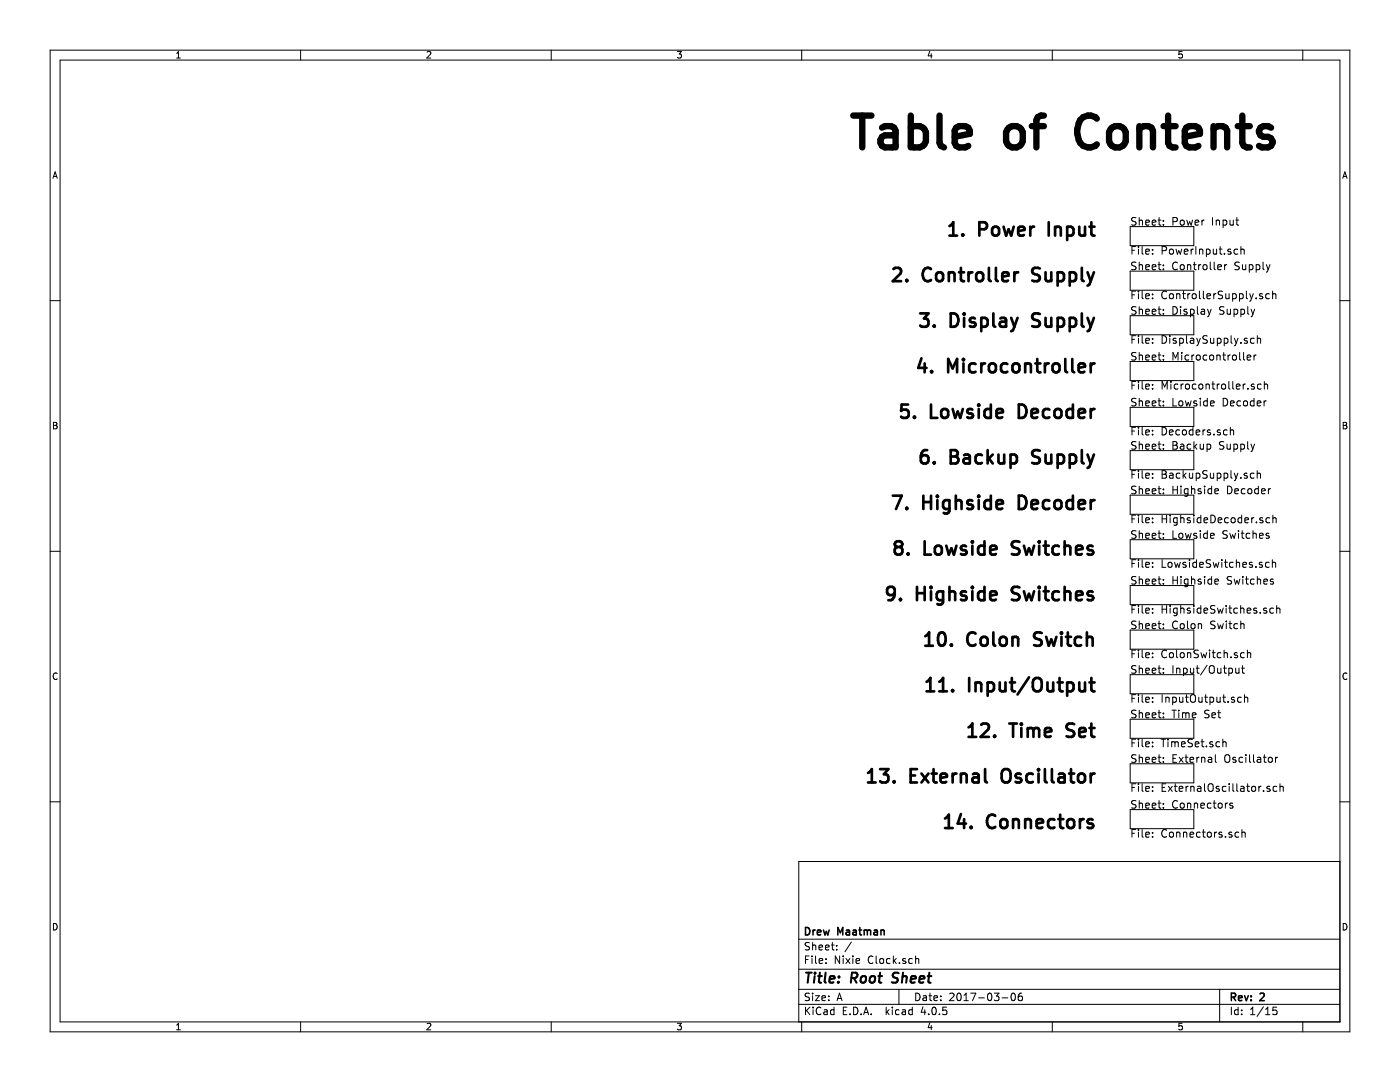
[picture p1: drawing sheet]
<svg xmlns="http://www.w3.org/2000/svg" width="279mm" height="216mm" viewBox="0 0 279 216" stroke-linecap="round" stroke-linejoin="round" font-family="sans-serif">
<g fill="none" stroke="#000" stroke-width=".2">
<path d="M10 10h259.4v195.9h-259.4zM12 12h255.4v191.9h-255.4zM35.3 11.6h.7M35.3 10.6l.3-.3v1.3M60 10v2M85.2 10.4l.5-.1 .3 .3-.8 1h.8M110 10v2M135.2 10.3h.8l-.4 .5h.3l.1 .2-.1 .5-.2 .1-.5-.1M160 10v2M185.5 10.2l-.3 1h.8M185.9 10.7v.9M210 10v2"/>
<path d="M235.9 10.3h-.6v.6l.1-.1h.5l.1 .5-.3 .3-.4-.1M260 10v2M10.6 35.6l.4-1.3 .4 1.3M10.7 35.2h.6M268 35.6l.4-1.3 .4 1.3M268.1 35.2h.6M10 60h2M225.6 45.2h12.7v3.8h-12.7zM225.6 54.1h12.7v3.8h-12.7zM225.9 49.9h.5M225.9 58.8h.5M226.6 49.2h-.7v1.5"/>
<path d="M226.6 58.1h-.7v1.5M226.7 43.5a.62 .62 0 0 0-.8 .1v.4l.7 .3v.5a.62 .62 0 0 1-.8 .1M226.7 52.4a.62 .62 0 0 0-.8 .1v.4l.7 .3v.5a.62 .62 0 0 1-.8 0M227.2 49.2v.2M227.2 49.7v1M227.2 58.1v.1M227.2 58.6v1M227.4 44.1v-.1a.36 .36 0 0 1 .6 .1v.8M227.4 43.4v1.5M227.4 52.3v1.5M227.4 53v-.1a.36 .36 0 0 1 .6 .1v.8M227.9 49.2v1.3l.3 .2"/>
<path d="M227.9 58.1v1.3l.3 .2M228.7 44.4l.7-.1-.1-.3-.4-.1-.2 .2v.8h.6M228.7 50.2l.7-.1-.1-.3-.4-.1-.2 .2v.7h.6M228.7 53.3l.7-.1-.1-.3-.4-.1-.2 .2v.7h.6M228.7 59.1l.7-.1-.1-.3-.4-.1-.2 .2v.7h.6M229.9 44.4l.8-.1-.1-.3-.4-.1-.3 .2 .1 .8h.6M229.9 53.3l.8-.1-.1-.3-.4-.1-.3 .2 .1 .7h.6M230 50.6v.1M230 49.8v.1M230 58.7v.1M230 59.5v.1M231.1 43.9h.6"/>
<path d="M231.1 52.8h.6M231.3 43.4v1.3l.4 .2M231.3 52.3v1.3l.4 .2M231.9 50l.8-.1 .1-.2-.1-.3-.2-.2h-.6v1.5M232.2 44.8v.1M232.2 44v.1M232.2 52.9v.1M232.2 53.7v.1M232.8 58.2a.72 .72 0 0 0-1 .5 .72 .72 0 0 0 .7 .9l.3-.1M233.5 49.9l.2-.2 .4 .2 .1 .5-.2 .2-.3 .1-.2-.1zM233.5 58.8l.2-.2 .4 .2 .1 .5-.2 .2-.3 .1-.2-.1zM234.1 44.2l.7-.1 .2-.2-.1-.3-.2-.2h-.6v1.5"/>
<path d="M234.7 49.7l.3 1 .3-.7 .3 .7 .2-1M234.8 58.8l.1-.1a.36 .36 0 0 1 .6 .1v.8M234.8 58.6v1M235 52.5a.72 .72 0 0 0-1 .4 .72 .72 0 0 0 .7 .9l.3-.1M235.6 44.1l.2-.2 .5 .2v.6l-.1 .2h-.4l-.2-.1zM235.6 53l.2-.2 .5 .2v.5l-.1 .2-.4 .1-.2-.1zM236 58.6h.6M236.2 58.1v1.3l.4 .2M236.3 50.2l.8-.1-.1-.3-.4-.1-.3 .2 .1 .7h.6M236.9 43.9l.2 1 .3-.7 .3 .7 .3-1M237 53l.1-.1a.36 .36 0 0 1 .5 .1v.8M237 52.8v1"/>
<path d="M237.1 58.6v1M237.5 58.6l-.4 .3M237.7 49.7v1M238 58.8l.2-.2 .5 .2v.5l-.1 .2-.4 .1-.2-.1zM238.2 49.7l-.5 .3M238.2 52.8h.5M238.4 52.3v1.3l.3 .2M238.5 44.4l.7-.1v-.3l-.5-.1-.2 .2 .1 .8h.6M238.7 49.2v1.5M239.2 52.8v1M239.4 58.1v1.3l.2 .2M239.4 49.9l.1-.1a.36 .36 0 0 1 .6 .1v.8"/>
<path d="M239.4 49.7v1M239.6 52.8l-.4 .3M239.9 43.9v1M240.2 53l.2-.2 .4 .2 .1 .5-.2 .2-.3 .1-.2-.1zM240.2 58.1v1.3l.2 .2M240.3 43.9l-.4 .3M240.8 49.8l.4-.1 .3 .3v.4l-.1 .2h-.6M240.8 49.7v1.5M240.9 59.1l.7-.1-.1-.3-.4-.1-.2 .2v.7h.6M241.5 52.3v1.3l.3 .2M242 43.4v1.5M242.1 49.7v.8a.38 .38 0 0 0 .7 .1"/>
<path d="M242.2 58.6v1M242.3 52.3v1.3l.2 .2M242.7 58.6l-.5 .3M242.7 44.1l.1-.1a.36 .36 0 0 1 .6 .1v.8M242.7 43.9v1M242.8 49.7v1M243 53.3l.8-.1-.1-.3-.4-.1-.3 .2 .1 .7h.6M243.3 49.7h.6M243.5 49.2v1.3l.4 .2M244 58.2a.62 .62 0 0 0-.8 0v.5l.7 .3v.5a.62 .62 0 0 1-.8 0M244.1 44l.4-.1 .3 .3v.5l-.1 .2h-.6M244.1 43.9v1.5"/>
<path d="M244.4 50.6v.1M244.4 52.8v1M244.6 58.6v.8a.38 .38 0 0 0 .7 .1M244.8 52.8l-.4 .3M245.3 58.6v1M245.5 43.9v.8a.38 .38 0 0 0 .6 .1M245.6 49.8l-.3-.1-.3 .2 .1 .2 .5 .2v.3h-.6M246 58.7l.4-.1 .3 .3v.4l-.1 .2h-.6M246 58.6v1.5M246.1 43.9v1M246.6 43.9h.6M246.8 43.4v1.3l.4 .2"/>
<path d="M247 49.8l-.4-.1-.3 .3v.4l.1 .2h.6M247.3 52.4a.62 .62 0 0 0-.8 .1v.4l.7 .3v.5a.62 .62 0 0 1-.8 0M247.4 58.7l.4-.1 .3 .3v.4l-.1 .2h-.6M247.4 58.6v1.5M247.6 49.9l.1-.1a.36 .36 0 0 1 .6 .1v.8M247.6 49.2v1.5M248 52.8v.8a.38 .38 0 0 0 .6 .1M248.6 52.8v1M248.7 58.1v1.3l.3 .2M249.3 52.9l.5-.1 .3 .3v.4l-.2 .2h-.6M249.3 52.8v1.5M249.4 58.6l.4 1"/>
<path d="M249.8 59.6l-.4 .5M250.1 58.6l-.3 1M250.7 52.9l.4-.1 .3 .3v.4l-.1 .2h-.6M250.7 52.8v1.5M250.7 59.5v.1M251.9 58.7l-.3-.1-.2 .2v.2l.5 .2v.3h-.5M252.1 52.3v1.3l.2 .2M252.7 52.8l.4 1M253.1 53.8l-.4 .5M253.3 58.7l-.4-.1-.3 .3v.4l.2 .2h.5M253.4 52.8l-.3 1M254 58.8l.1-.1a.36 .36 0 0 1 .5 .1v.8"/>
<path d="M254 58.1v1.5M267.4 60h2M225.6 63h12.7v3.8h-12.7zM225.6 72.1h12.7v3.8h-12.7zM225.9 67.7h.5M225.9 76.9h.5M226.6 67h-.7v1.5M226.6 76.1h-.7v1.5M226.7 61.3a.62 .62 0 0 0-.8 0v.5l.7 .3v.5a.62 .62 0 0 1-.8 0M226.7 70.4a.62 .62 0 0 0-.8 .1v.4l.7 .4v.4a.62 .62 0 0 1-.8 .1M226.7 79.6a.62 .62 0 0 0-.8 0v.5l.7 .3v.4a.62 .62 0 0 1-.8 .1M227.2 67v.1"/>
<path d="M227.2 67.5v1M227.2 76.1v.2M227.2 76.6v1M227.4 61.2v1.5M227.4 70.3v1.6M227.4 79.5v1.5M227.4 61.8a.36 .36 0 0 1 .6 .1v.8M227.4 71v-.1a.36 .36 0 0 1 .6 .2v.8M227.9 67v1.3l.3 .2M227.9 76.1v1.3l.3 .2M228.7 62.2l.7-.1-.1-.3-.4-.1-.2 .2v.7h.6M228.7 68l.7-.2-.1-.2-.4-.1-.2 .2v.7h.6"/>
<path d="M228.7 71.3l.7-.1-.1-.3-.4-.1-.2 .3v.7h.6M228.7 77.1l.7-.1-.1-.3-.4-.1-.2 .3v.7h.6M229.9 62.2l.8-.1-.1-.3-.4-.1-.3 .2 .1 .7h.6M229.9 71.3l.8-.1-.1-.3-.4-.1-.3 .3 .1 .7h.6M230 67.6v.1M230 68.4v.1M230 76.7v.2M230 77.5v.1M231.1 61.7h.6M231.1 70.8h.6M231.1 80h.6M231.3 61.2v1.3l.4 .2"/>
<path d="M231.3 70.3v1.4l.4 .2M231.3 79.5v1.3l.4 .2M231.9 67a.77 .77 0 0 1 .9 .7 .77 .77 0 0 1-.9 .8zM231.9 77.6v-1.5l.5 1.1 .5-1.1v1.5M232.2 61.8v.1M232.2 62.6v.1M232.2 70.9v.2M232.2 71.7v.2M233.5 67v.1M233.5 67.5v1M233.7 76.1v.2M233.7 76.6v1"/>
<path d="M234.1 61.2a.77 .77 0 0 1 .9 .8 .77 .77 0 0 1-.9 .7zM234.1 71.9v-1.6l.5 1.1 .5-1.1v1.6M234.1 79.5v1.5h.7M234.7 67.6l-.4-.1-.2 .2 .1 .2 .5 .2v.3h-.6M235.1 76.7l-.5-.1-.3 .3v.5l.2 .2h.6M235.4 67.6l.5-.1 .3 .3v.4l-.2 .2h-.6M235.4 67.5v1.5M235.6 61.2v.1M235.6 61.7v1M235.7 76.6v1M235.8 70.3v.2M235.8 70.8v1.1"/>
<path d="M236.1 76.6l-.4 .3M236.6 80l.3 1 .2-.7 .3 .7 .3-1M236.7 76.8l.2-.2 .4 .2 .1 .6-.2 .2h-.3l-.2-.1zM236.8 67v1.3l.2 .2M236.9 61.8l-.4-.1-.2 .2v.2l.6 .2v.3h-.6M237.2 70.9l-.4-.1-.3 .3v.5l.2 .2h.5M237.6 67.6h.6l.1 .9M237.6 61.8l.4-.1 .3 .3v.4l-.1 .2h-.6M237.6 61.7v1.5M237.9 70.8v1.1M238.3 67.8l-.6 .1a.3 .3 0 0 0-.2 .3 .3 .3 0 0 0 .2 .3l.6-.1M238.3 70.8l-.4 .3"/>
<path d="M238.7 76.7l-.4-.1-.4 .3v.5l.2 .2h.6M238.8 71l.2-.2 .5 .2v.6l-.1 .2-.4 .1-.2-.2zM238.8 67.5l.4 1M239 61.2v1.3l.2 .2M239.2 68.5l-.4 .5M239.4 76.7l.4-.1 .3 .3v.5l-.3 .2h-.4l-.2-.2zM239.5 67.5l-.3 1M239.5 79.5v.1M239.5 80v1M239.8 61.8h.5l.1 .9M240.4 62.1h-.5a.3 .3 0 0 0-.2 .3 .3 .3 0 0 0 .2 .3l.5-.1M240.7 76.8l.1-.1a.36 .36 0 0 1 .6 .2v.7"/>
<path d="M240.7 76.6v1M240.8 70.9l-.4-.1-.3 .3v.5l.2 .2h.5M240.9 67.1a.62 .62 0 0 0-.8 0v.5l.8 .3v.5a.62 .62 0 0 1-.8 0M240.9 79.5v1.5M241 61.7l.4 1M241.4 62.7l-.4 .5M241.5 71l.2-.2 .4 .2 .1 .6-.1 .2-.4 .1-.2-.2zM241.6 67.5v.8a.38 .38 0 0 0 .6 .1M241.7 61.7l-.3 1M241.9 76.6h.5M242.1 76.1v1.3l.3 .2M242.2 67.5v1"/>
<path d="M242.8 71l.1-.1a.36 .36 0 0 1 .6 .2v.8M242.8 70.8v1.1M242.9 76.6v1M243 67.6l.4-.1 .3 .3v.4l-.2 .2h-.5M243 67.5v1.5M243.4 76.6l-.5 .3M243.9 76.8l.2-.2 .4 .2 .1 .6-.2 .2h-.3l-.2-.1zM244 70.8h.6M244.1 79.5a.77 .77 0 0 1 .9 .7 .77 .77 0 0 1-.9 .8zM244.2 70.3v1.4l.4 .2M244.3 61.3a.62 .62 0 0 0-.8 0v.5l.7 .3v.5a.62 .62 0 0 1-.8 0M244.3 67.6l.5-.1 .3 .3v.4l-.2 .2h-.6"/>
<path d="M244.3 67.5v1.5M244.9 61.7v.8a.38 .38 0 0 0 .7 .1M245.1 70.8v1.1M245.2 76.1v1.3l.3 .2M245.5 70.8l-.4 .3M245.6 61.7v1M245.7 67v1.3l.2 .2M246 76.1v1.3l.3 .2M246 71l.3-.2 .4 .2 .1 .6-.2 .2-.3 .1-.3-.2zM246.3 61.7v1.5M246.3 61.8l.4-.1 .3 .3v.4l-.1 .2h-.6M246.4 67.5l.3 1"/>
<path d="M246.7 68.5l-.3 .5M246.7 77.1l.8-.1-.1-.3-.4-.1-.3 .3 .1 .7h.6M247.1 67.5l-.4 1M247.4 70.3v1.4l.2 .2M247.6 61.7v1.5M247.6 68.4v.1M247.6 61.8l.5-.1 .3 .3v.4l-.2 .2h-.6M248.1 76.6v1M248.2 70.3v1.4l.2 .2M248.5 76.6l-.4 .3M248.9 67.6l-.4-.1-.2 .2 .1 .2 .5 .2v.3h-.6M248.9 71.3l.7-.1v-.3l-.5-.1-.2 .3 .1 .7h.6"/>
<path d="M249 61.2v1.3l.3 .2M249 77.5v.1M249.7 61.7l.3 1M250 62.7l-.3 .5M250.3 70.8v1.1M250.3 79.5v1.5M250.3 67.6l-.4-.1-.3 .3v.4l.1 .2h.6M250.3 76.7l-.4-.1-.2 .3 .1 .2 .5 .1v.4h-.6M250.4 61.7l-.4 1M250.7 70.8l-.4 .3M250.9 67.6h.1a.36 .36 0 0 1 .6 .1v.8M250.9 67v1.5"/>
<path d="M251.7 76.7l-.4-.1-.3 .3v.5l.1 .2h.6M252.3 80v1M252.3 76.8l.1-.1a.36 .36 0 0 1 .6 .2v.7M252.3 76.1v1.5M252.7 80l-.4 .3M10.7 84.3h.4l.3 .2-.3 .4 .3 .2-.2 .5h-.5zM10.7 84.9h.4M225.6 81.3h12.7v3.8h-12.7zM225.6 89.9h12.7v3.8h-12.7zM225.6 98.8h12.7v3.8h-12.7zM225.9 86h.5M225.9 94.6h.5"/>
<path d="M226.6 85.3h-.7v1.5M226.6 93.9h-.7v1.5M226.7 88.2a.62 .62 0 0 0-.8 .1v.4l.7 .4v.4a.62 .62 0 0 1-.8 .1M226.7 97.1a.62 .62 0 0 0-.8 .1v.4l.7 .3v.5a.62 .62 0 0 1-.8 .1M227.2 85.3v.1M227.2 85.8v1M227.2 93.9v.2M227.2 94.4v1M227.4 88.1v1.5M227.4 97v1.5M227.4 80.1a.36 .36 0 0 1 .6 .1v.8M227.4 88.8v-.1a.36 .36 0 0 1 .6 .1v.8"/>
<path d="M227.4 97.7v-.1a.36 .36 0 0 1 .6 .1v.8M227.9 85.3v1.3l.3 .2M227.9 93.9v1.3l.3 .2M228.7 80.5l.7-.2-.1-.2-.4-.1-.2 .2v.7h.6M228.7 86.3l.7-.2-.1-.2-.4-.1-.2 .2v.7h.6M228.7 89.1l.7-.1-.1-.3-.4-.1-.2 .2v.8h.6M228.7 94.9l.7-.1-.1-.3-.4-.1-.2 .2v.8h.6M228.7 98l.7-.1-.1-.3-.4-.1-.2 .2v.8h.6M229.9 80.5l.8-.2-.1-.2-.4-.1-.3 .2 .1 .7h.6M229.9 89.1l.8-.1-.1-.3-.4-.1-.3 .2 .1 .8h.6M229.9 98l.8-.1-.1-.3-.4-.1-.3 .2 .1 .8h.6M230 85.9v.1"/>
<path d="M230 86.6v.2M230 94.5v.1M230 95.3v.1M231.1 88.6h.6M231.1 97.5h.6M231.3 88.1v1.3l.4 .2M231.3 97v1.3l.4 .2M231.9 85.3a.77 .77 0 0 1 .9 .7 .77 .77 0 0 1-.9 .8zM231.9 93.9h.5l.3 .3-.3 .4 .3 .2 .1 .3-.3 .3h-.6zM231.9 94.6h.5M232.2 80.1v.1M232.2 80.8v.2"/>
<path d="M232.2 88.7v.1M232.2 89.5v.1M232.2 97.6v.1M232.2 98.4v.1M233.4 86.3l.7-.2-.1-.2-.4-.1-.2 .2 .1 .7h.5M233.5 94.5h.5l.1 .9M234.1 88.1h.5l.3 .3-.3 .4 .3 .2 .1 .4-.3 .2h-.6zM234.1 97v1.5M234.1 88.8h.5M234.1 97.7h.9M234.1 94.8h-.5a.3 .3 0 0 0-.2 .3 .3 .3 0 0 0 .2 .3h.5M235 97v1.5"/>
<path d="M235.3 80.1l.3-.1 .4 .1 .1 .6-.2 .2-.3 .1-.3-.2zM235.4 85.9l-.4-.1-.3 .3v.4l.1 .2h.6M235.5 94.5l-.4-.1-.4 .3v.4l.2 .3h.6M235.6 88.7h.6l.1 .9M235.7 97v.2M235.7 97.5v1M236 85.9l.3-.1 .4 .1 .1 .6-.2 .2-.3 .1-.3-.2zM236.1 93.9v1.5M236.3 89l-.5 .1a.3 .3 0 0 0-.3 .2 .3 .3 0 0 0 .3 .3h.5M236.3 94.8l.4 .6M236.7 94.4l-.6 .6M237.1 97.6l-.4-.1-.4 .3v.4l.2 .3h.6"/>
<path d="M237.1 97.5v1.3l-.3 .2h-.4M237.4 94.4v.8a.38 .38 0 0 0 .6 .1M237.6 88.7l-.4-.1-.3 .3v.5l.2 .2h.5M237.8 97.7l.1-.1a.36 .36 0 0 1 .6 .1v.8M237.8 97v1.5M238 94.4v1M238.1 85.9l-.5-.1-.3 .3v.4l.2 .2h.6M238.1 85.3v1.5M238.3 88.1v1.5M238.4 89.1l.5 .5M238.7 86.3l.7-.2v-.2l-.5-.1-.2 .2 .1 .7h.6M238.7 94.4v1.5"/>
<path d="M238.7 94.5l.5-.1 .3 .3v.4l-.2 .3h-.6M238.8 80.1l-.3-.1-.3 .2 .1 .2 .5 .2v.3h-.6M238.9 88.6l-.6 .6M239.5 88.6v.8a.38 .38 0 0 0 .7 .1M239.7 97.6l-.4-.1-.2 .2 .1 .2 .5 .2v.4h-.6M240.1 85.8v1M240.2 88.6v1M240.4 97v.2M240.4 97.5v1M240.5 85.8l-.4 .3M240.9 88.6v1.5M240.9 88.7l.4-.1 .3 .3v.5l-.1 .2h-.6"/>
<path d="M240.9 94a.62 .62 0 0 0-.8 .1v.4l.7 .3v.5a.62 .62 0 0 1-.8 .1M240.9 80.1l-.4-.1-.3 .3v.4l.2 .2h.5M241.5 85.9l-.3-.1-.3 .2 .1 .2 .5 .2v.3h-.6M241.6 94.4v.8a.38 .38 0 0 0 .6 .1M241.6 80.5l.7-.2-.1-.2-.4-.1-.2 .2 .1 .7h.5M241.8 97.6l-.4-.1-.3 .3v.4l.1 .3h.6M241.8 97v1.5M242.2 94.4v1M242.3 86.6v.2M242.4 98l.8-.1-.1-.3-.4-.1-.3 .2 .1 .8h.6M242.9 94.4v1.5M242.9 94.5l.5-.1 .3 .3v.4l-.2 .3h-.6"/>
<path d="M243.5 85.9l-.3-.1-.3 .2 .1 .2 .5 .2v.3h-.6M244.2 88.2a.62 .62 0 0 0-.8 .1v.4l.8 .4v.4a.62 .62 0 0 1-.8 .1M244.3 94.5l.4-.1 .3 .3v.4l-.1 .3h-.6M244.3 94.4v1.5M244.9 88.6v.8a.38 .38 0 0 0 .6 .1M244.9 85.9l-.4-.1-.3 .3v.4l.1 .2h.6M245 97a.77 .77 0 0 1 .9 .8 .77 .77 0 0 1-.9 .7zM245.5 85.9h.1a.36 .36 0 0 1 .6 .1v.8M245.5 85.3v1.5M245.5 88.6v1M245.6 80.5l.7-.2-.1-.2-.4-.1-.2 .2v.7h.6M245.7 93.9v1.3l.2 .2"/>
<path d="M246.3 88.6v1.5M246.3 88.7l.4-.1 .3 .3v.5l-.2 .2h-.5M246.3 94.4l.4 1M246.4 98l.8-.1-.1-.3-.4-.1-.3 .2 .1 .8h.6M246.7 95.4l-.4 .5M247 94.4l-.3 1M247.6 80.1l-.4-.1-.3 .3v.4l.1 .2h.6M247.6 88.7l.5-.1 .3 .3v.5l-.2 .2h-.6M247.6 95.3v.1M247.6 88.6v1.5M248.2 80.1l.3-.1 .4 .1 .1 .6-.2 .2-.3 .1-.3-.2zM248.5 97.6l-.5-.1-.3 .3v.4l.2 .3h.6"/>
<path d="M248.9 94.5l-.4-.1-.2 .2 .1 .2 .5 .2v.4h-.6M249 88.1v1.3l.2 .2M249.1 97.7l.2-.2 .5 .2v.5l-.1 .3h-.4l-.2-.1zM249.7 88.6l.3 1M250 89.6l-.3 .5M250.3 80.1l-.5-.1-.3 .3v.4l.2 .2h.6M250.3 94.5l-.5-.1-.3 .3v.4l.2 .3h.6M250.4 88.6l-.4 1M250.9 80.5l.7-.2v-.2l-.5-.1-.2 .2 .1 .7h.6M250.9 93.9v1.5M250.9 94.6l.1-.1a.36 .36 0 0 1 .6 .1v.8M251.1 97.6l-.4-.1-.3 .3v.4l.1 .3h.6"/>
<path d="M251.1 97v1.5M251.8 98l.7-.1-.1-.3-.4-.1-.2 .2v.8h.6M253.1 97.5v1M253.6 97.5l-.5 .3M268.1 84.3h.4l.3 .2-.3 .4 .3 .2-.2 .5h-.5zM268.1 84.9h.4M10 110h2M225.6 107.7h12.7v3.8h-12.7zM225.6 116.8h12.7v3.8h-12.7zM225.9 103.5h.5M225.9 112.4h.5M226.6 102.8h-.7v1.5"/>
<path d="M226.6 111.7h-.7v1.5M226.7 106a.62 .62 0 0 0-.8 0v.5l.7 .3v.5a.62 .62 0 0 1-.8 0M226.7 115.1a.62 .62 0 0 0-.8 .1v.4l.7 .4v.4a.62 .62 0 0 1-.8 .1M227.2 102.8v.1M227.2 103.3v1M227.2 111.7v.1M227.2 112.2v1M227.4 105.9v1.5M227.4 115v1.6M227.4 106.6v-.1a.36 .36 0 0 1 .6 .1v.8M227.4 115.7v-.1a.36 .36 0 0 1 .6 .2v.8M227.9 102.8v1.3l.3 .2"/>
<path d="M227.9 111.7v1.3l.3 .2M228.7 103.8l.7-.1-.1-.3-.4-.1-.2 .2v.7h.6M228.7 106.9l.7-.1-.1-.3-.4-.1-.2 .2v.7h.6M228.7 112.7l.7-.2-.1-.2-.4-.1-.2 .2v.7h.6M228.7 116.1l.7-.2-.1-.3-.4-.1-.2 .3v.7h.6M229.9 106.9l.8-.1-.1-.3-.4-.1-.3 .2 .1 .7h.6M229.9 116.1l.8-.2-.1-.3-.4-.1-.3 .3 .1 .7h.6M230 103.4v.1M230 104.2v.1M230 112.3v.1M230 113.1v.1M231.1 106.4h.6"/>
<path d="M231.1 115.5h.6M231.3 105.9v1.3l.4 .2M231.3 115v1.4l.4 .2M231.9 102.8v1.5M231.9 111.7v1.5h.8M231.9 103.5h.9M232.2 106.5v.1M232.2 107.3v.1M232.2 115.6v.2M232.2 116.4v.2M232.8 102.8v1.5M233.2 112.3l.4-.1 .3 .3v.4l-.3 .3-.4-.1-.1-.2z"/>
<path d="M233.5 102.8v.1M233.5 103.3v1M234.1 105.9v1.5h.7M234.1 115v1.6M234.1 115.8h.9M234.4 112.2l.3 1 .3-.7 .3 .7 .3-1M234.9 103.4l-.4-.1-.3 .3v.4l.1 .2h.6M234.9 103.3v1.2l-.3 .3-.3-.1M235 115v1.6M235.3 106.6l.3-.2 .4 .2 .1 .5-.2 .2-.3 .1-.3-.1zM235.6 103.5l.1-.1a.36 .36 0 0 1 .6 .1v.8M235.6 102.8v1.5"/>
<path d="M235.7 115v.2M235.7 115.5v1.1M236.6 106.4l.3 1 .2-.7 .3 .7 .3-1M236.7 112.3l-.4-.1-.2 .2v.2l.6 .2v.3h-.6M237.1 115.6l-.4-.1-.4 .3v.5l.2 .2h.6M237.1 115.5v1.3l-.3 .3-.4-.1M237.4 111.7v.1M237.4 112.2v1M237.5 103.4l-.3-.1-.3 .2 .1 .2 .5 .2v.3h-.6M237.8 115v1.6M237.8 115.7l.1-.1a.36 .36 0 0 1 .6 .2v.8M238.3 102.8v.1"/>
<path d="M238.3 103.3v1M238.8 112.3l-.4-.1-.4 .3v.4l.2 .2h.6M238.8 111.7v1.5M238.8 106.5l-.3-.1-.3 .2 .1 .2 .5 .2v.3h-.6M239.4 112.7l.8-.2-.1-.2-.5-.1-.2 .2 .1 .7h.6M239.5 105.9v.1M239.5 106.4v1M239.6 103.4l-.4-.1-.3 .3v.4l.2 .2h.5M239.6 102.8v1.5M239.7 115.6l-.4-.1-.2 .3 .1 .2 .5 .1v.4h-.6M240.3 103.8l.7-.1-.1-.3-.4-.1-.2 .2 .1 .7h.5M240.4 115v.2"/>
<path d="M240.4 115.5v1.1M240.9 105.9v1.5M240.9 106.5l-.4-.1-.3 .3v.4l.2 .2h.5M241.6 106.9l.7-.1-.1-.3-.4-.1-.2 .2 .1 .7h.5M241.6 111.8a.62 .62 0 0 0-.8 0v.5l.7 .3v.5a.62 .62 0 0 1-.8 0M241.7 102.8a.77 .77 0 0 1 .9 .8 .77 .77 0 0 1-.9 .7zM241.8 115v1.6M241.8 115.6l-.4-.1-.3 .3v.5l.1 .2h.6M242.1 112.2l.3 1 .3-.7 .3 .7 .3-1M242.4 116.1l.8-.2-.1-.3-.4-.1-.3 .3 .1 .7h.6M243.1 103.8l.7-.1v-.3l-.5-.1-.2 .2 .1 .7h.6M243.8 111.7v.1"/>
<path d="M243.8 112.2v1M244.4 112.2h.6M244.6 111.7v1.3l.4 .2M244.9 106a.62 .62 0 0 0-.8 0v.5l.8 .3v.5a.62 .62 0 0 1-.9 0M245.1 103.4l-.4-.1-.3 .3v.4l.2 .2h.5M245.4 106.4l.3 1 .3-.7 .3 .7 .3-1M245.8 115.1a.62 .62 0 0 0-.8 .1v.4l.7 .4v.4a.62 .62 0 0 1-.8 .1M245.8 103.4l.4-.1 .3 .3v.4l-.3 .3-.4-.1-.1-.2zM246.1 112.3l-.4-.1-.3 .3v.4l.1 .2h.6M246.3 115.5l.3 1.1 .3-.8 .3 .8 .2-1.1M246.7 111.7v1.5M246.7 112.3h.1a.36 .36 0 0 1 .6 .1v.8"/>
<path d="M247.2 105.9v.1M247.2 106.4v1M247.7 106.4h.6M247.8 103.4l-.4-.1-.3 .3v.4l.1 .2h.6M247.8 102.8v1.5M247.9 105.9v1.3l.4 .2M248 112.7l.8-.2-.1-.2-.4-.1-.3 .2 .1 .7h.6M248 115v.2M248 115.5v1.1M248.4 103.8l.8-.1-.1-.3-.4-.1-.3 .2 .1 .7h.6M248.6 115.5h.5M248.8 115v1.4l.3 .2"/>
<path d="M249.4 106.5l-.4-.1-.3 .3v.4l.1 .2h.6M249.8 103.3v1M249.9 112.3l-.3-.1-.3 .2 .1 .2 .5 .2v.3h-.6M250.1 105.9v1.5M250.1 106.6v-.1a.36 .36 0 0 1 .6 .1v.8M250.2 103.3l-.4 .3M250.3 115.6l-.4-.1-.3 .3v.5l.1 .2h.6M250.6 113.1v.1M250.7 104.2v.1M250.9 115v1.6M250.9 115.7l.1-.1a.36 .36 0 0 1 .6 .2v.8M251.4 106.9l.7-.1-.1-.3-.4-.1-.2 .2v.7h.6"/>
<path d="M251.9 112.3l-.4-.1-.2 .2 .1 .2 .5 .2v.3h-.6M252 103.4l-.4-.1-.2 .2 .1 .2 .5 .2v.3h-.6M252.2 116.1l.8-.2-.1-.3-.4-.1-.3 .3 .1 .7h.6M253.2 106.5l-.3-.1-.2 .2v.2l.5 .2v.3h-.5M253.3 112.3l-.4-.1-.3 .3v.4l.1 .2h.6M253.4 103.4l-.4-.1-.3 .3v.4l.1 .2h.6M253.9 112.3h.1a.36 .36 0 0 1 .6 .1v.8M253.9 111.7v1.5M254 103.5l.1-.1a.36 .36 0 0 1 .6 .1v.8M254 102.8v1.5M254.1 115.6l-.4-.1-.2 .3 .1 .2 .5 .1v.4h-.6M267.4 110h2"/>
<path d="M11.4 134.4a.62 .62 0 0 0-.8 .4 .62 .62 0 0 0 .6 .8l.2-.1M225.6 125.7h12.7v3.8h-12.7zM225.6 134.6h12.7v3.8h-12.7zM225.9 121.6h.5M225.9 130.5h.5M225.9 139.3h.5M226.6 120.8h-.7v1.6M226.6 129.7h-.7v1.5M226.6 138.6h-.7v1.5M226.7 124a.62 .62 0 0 0-.8 .1v.4l.7 .4v.4a.62 .62 0 0 1-.8 .1M226.7 132.9a.62 .62 0 0 0-.8 .1v.4l.7 .4v.4a.62 .62 0 0 1-.8 .1M227.2 120.8v.2"/>
<path d="M227.2 121.3v1.1M227.2 129.7v.2M227.2 130.2v1M227.2 138.6v.2M227.2 139.1v1M227.4 123.9v1.6M227.4 132.8v1.5M227.4 124.6v-.1a.36 .36 0 0 1 .6 .2v.8M227.4 133.5v-.1a.36 .36 0 0 1 .6 .2v.7M227.9 120.8v1.3l.3 .3M227.9 129.7v1.3l.3 .2M227.9 138.6v1.3l.3 .2"/>
<path d="M228.7 121.8l.7-.1-.1-.3-.4-.1-.2 .3v.7h.6M228.7 124.9l.7-.1-.1-.3-.4-.1-.2 .3v.7h.6M228.7 130.7l.7-.1-.1-.3-.4-.1-.2 .3v.7h.6M228.7 133.8l.7-.1-.1-.3-.4-.1-.2 .3v.7h.6M228.7 139.6l.7-.1-.1-.3-.4-.1-.2 .2v.8h.6M229.9 124.9l.8-.1-.1-.3-.4-.1-.3 .3 .1 .7h.6M229.9 133.8l.8-.1-.1-.3-.4-.1-.3 .3 .1 .7h.6M230 121.4v.2M230 122.2v.2M230 130.3v.2M230 131.1v.1M230 139.2v.1"/>
<path d="M230 140v.1M231.1 124.4h.6M231.1 133.3h.6M231.3 123.9v1.3l.4 .3M231.3 132.8v1.3l.4 .2M231.9 120.8v1.6M231.9 138.6v1.5M231.9 121.6h.9M232.2 124.5v.2M232.2 125.3v.2M232.2 133.4v.2M232.2 134.2v.1"/>
<path d="M232.7 139.3v-.1a.36 .36 0 0 1 .6 .1v.8M232.7 139.1v1M232.8 120.8v1.6M232.8 129.9a.72 .72 0 0 0-1 .5 .72 .72 0 0 0 .7 .8l.3-.1M233.5 130.4l.2-.2 .4 .2 .1 .6-.2 .2h-.3l-.2-.1zM233.5 120.8v.2M233.5 121.3v1.1M234 139.2l.5-.1 .3 .3v.5l-.2 .2h-.6M234 139.1v1.5M234.1 132.8v1.5M234.8 129.7v1.3l.3 .2M234.8 133.3v1"/>
<path d="M234.8 133.5l.1-.1a.36 .36 0 0 1 .6 .2v.7M234.9 121.4l-.4-.1-.3 .3v.5l.1 .2h.6M234.9 121.3v1.3l-.3 .3-.3-.1M235 124.1a.72 .72 0 0 0-1 .5 .72 .72 0 0 0 .7 .9l.3-.2M235.4 139.1v.8a.38 .38 0 0 0 .7 .1M235.6 124.6l.2-.2 .5 .2v.6l-.1 .2-.4 .1-.2-.2zM235.6 130.4l.2-.2 .5 .2v.6l-.1 .2h-.4l-.2-.1zM235.6 121.5l.1-.1a.36 .36 0 0 1 .6 .2v.8M235.6 120.8v1.6M236.1 139.1v1M236.2 133.3v1.5M236.2 133.4l.4-.1 .3 .3v.5l-.1 .2h-.6"/>
<path d="M236.6 139.1h.6M236.8 138.6v1.3l.4 .2M237 123.9v1.3l.2 .3M237 130.2v1M237 130.4l.1-.1a.36 .36 0 0 1 .5 .2v.7M237.5 121.4l-.3-.1-.3 .3 .1 .2 .5 .1v.4h-.6M237.6 133.3v.8a.38 .38 0 0 0 .6 .1M237.6 138.8a.5 .5 0 0 1 .6-.2 .5 .5 0 0 1 .4 .5l-.1 .8a.53 .53 0 0 1-.6 .2 .53 .53 0 0 1-.3-.5zM237.8 124.6l.2-.2 .4 .2 .1 .6-.1 .2-.4 .1-.2-.2zM238.2 133.3v1M238.3 120.8v.2M238.3 121.3v1.1"/>
<path d="M238.7 133.3h.6M238.9 132.8v1.3l.4 .2M239.1 124.6l.1-.1a.36 .36 0 0 1 .6 .2v.8M239.1 124.4v1.1M239.2 129.8a.62 .62 0 0 0-.8 .1v.4l.7 .4v.4a.62 .62 0 0 1-.8 .1M239.2 139.1v.8a.38 .38 0 0 0 .7 .1M239.6 120.8v1.6M239.6 121.4l-.4-.1-.3 .3v.5l.2 .2h.5M239.7 130.2l.3 1 .2-.7 .3 .7 .3-1M239.9 139.1v1M240.3 121.8l.7-.1-.1-.3-.4-.1-.2 .3 .1 .7h.5M240.4 139.1h.6"/>
<path d="M240.6 138.6v1.3l.4 .2M240.9 132.7l-1.3 2M241.4 133a.5 .5 0 0 1 .6-.2 .5 .5 0 0 1 .3 .5v.8a.53 .53 0 0 1-.6 .2 .53 .53 0 0 1-.4-.5zM241.4 129.7v.2M241.4 130.2v1M241.5 139.1v1.5M241.5 139.2l.4-.1 .3 .3v.5l-.1 .2h-.6M241.9 130.2h.6M242.1 129.7v1.3l.4 .2M242.5 120.9a.62 .62 0 0 0-.8 .1v.4l.7 .4v.4a.62 .62 0 0 1-.8 .1M242.5 124a.62 .62 0 0 0-.8 .1v.4l.7 .4v.4a.62 .62 0 0 1-.8 .1M242.8 139.1v.8a.38 .38 0 0 0 .7 .1"/>
<path d="M243 121.3l.3 1.1 .2-.8 .3 .8 .3-1.1M243 124.4l.3 1.1 .3-.8 .3 .8 .2-1.1M243 133.3v.8a.38 .38 0 0 0 .7 .1M243.5 139.1v1M243.7 130.3l-.5-.1-.3 .3v.5l.2 .2h.6M243.7 133.3v1M244 139.1h.6M244.2 133.3h.6M244.2 138.6v1.3l.4 .2M244.3 129.7v1.5M244.3 130.4l.1-.1a.36 .36 0 0 1 .6 .2v.7M244.4 132.8v1.3l.4 .2"/>
<path d="M244.7 120.8v.2M244.7 121.3v1.1M244.7 123.9v.2M244.7 124.4v1.1M245.1 140v.1M245.2 133.4l.5-.1 .3 .3v.5l-.2 .2h-.6M245.2 133.3v1.5M245.2 121.3h.6M245.3 124.4h.5M245.4 120.8v1.3l.4 .3M245.5 123.9v1.3l.3 .3M245.7 131.1v.1"/>
<path d="M246.3 139.2l-.3-.1-.3 .2 .1 .2 .5 .2v.4h-.6M246.6 133.3v.8a.38 .38 0 0 0 .7 .1M246.9 130.3l-.3-.1-.3 .3 .1 .2 .5 .1v.4h-.6M247 121.4l-.5-.1-.3 .3v.5l.2 .2h.6M247 124.5l-.4-.1-.3 .3v.5l.1 .2h.6M247.3 133.3v1M247.6 120.8v1.6M247.6 121.5l.1-.1a.36 .36 0 0 1 .6 .2v.8M247.6 123.9v1.6M247.6 124.6l.1-.1a.36 .36 0 0 1 .6 .2v.8M247.7 139.2l-.4-.1-.3 .3v.5l.1 .2h.6M247.8 133.3h.6"/>
<path d="M248 132.8v1.3l.4 .2M248.3 130.3l-.4-.1-.3 .3v.5l.1 .2h.6M248.4 138.6v1.5M248.4 139.3v-.1a.36 .36 0 0 1 .6 .1v.8M248.9 121.8l.7-.1v-.3l-.5-.1-.2 .3 .1 .7h.6M248.9 129.7v1.5M248.9 130.4l.1-.1a.36 .36 0 0 1 .6 .2v.7M250.8 121.4l-.4-.1-.2 .3 .1 .2 .5 .1v.4h-.6M251.5 122.2v.2M252.8 121.4l-.4-.1-.2 .3v.2l.6 .1v.4h-.6M254.2 121.4l-.5-.1-.3 .3v.5l.2 .2h.6M254.8 121.5l.1-.1a.36 .36 0 0 1 .5 .2v.8"/>
<path d="M254.8 120.8v1.6M268.8 134.4a.62 .62 0 0 0-.8 .4 .62 .62 0 0 0 .6 .8l.2-.1M10 160h2M225.6 143.5h12.7v3.8h-12.7zM225.6 152.4h12.7v3.8h-12.7zM225.9 148.2h.5M225.9 157.1h.5M226.6 147.5h-.7v1.5M226.6 156.4h-.7v1.5M226.7 141.8a.62 .62 0 0 0-.8 .1v.4l.7 .3v.5a.62 .62 0 0 1-.8 .1M226.7 150.7a.62 .62 0 0 0-.8 0v.5l.7 .3v.5a.62 .62 0 0 1-.8 0M226.7 159.8a.62 .62 0 0 0-.8 .1v.4l.7 .4v.4a.62 .62 0 0 1-.8 .1"/>
<path d="M227.2 147.5v.2M227.2 148v1M227.2 156.4v.1M227.2 156.9v1M227.4 141.7v1.5M227.4 150.6v1.5M227.4 159.7v1.6M227.4 142.4v-.1a.36 .36 0 0 1 .6 .1v.8M227.4 151.3v-.1a.36 .36 0 0 1 .6 .1v.8M227.9 147.5v1.3l.3 .2M227.9 156.4v1.3l.3 .2M228.7 142.7l.7-.1-.1-.3-.4-.1-.2 .2v.8h.6"/>
<path d="M228.7 148.5l.7-.1-.1-.3-.4-.1-.2 .2v.7h.6M228.7 151.6l.7-.1-.1-.3-.4-.1-.2 .2v.7h.6M228.7 157.4l.7-.1-.1-.3-.4-.1-.2 .2v.7h.6M229.9 142.7l.8-.1-.1-.3-.4-.1-.3 .2 .1 .8h.6M229.9 151.6l.8-.1-.1-.3-.4-.1-.3 .2 .1 .7h.6M230 148.1v.1M230 148.9v.1M230 157v.1M230 157.8v.1M231.1 142.2h.6M231.1 151.1h.6M231.3 141.7v1.3l.4 .2"/>
<path d="M231.3 150.6v1.3l.4 .2M231.3 159.7v1.4l.4 .2M231.7 147.5h.9M231.9 157.1h.5M232.2 147.5v1.5M232.2 142.3v.1M232.2 143.1v.1M232.2 151.2v.1M232.2 152v.1M232.7 156.4h-.8v1.5h.8M233.1 147.5v.2M233.1 148v1"/>
<path d="M233.2 156.9l.8 1M233.8 148.2l.1-.1a.36 .36 0 0 1 .6 .1M233.8 148v1M233.9 141.7h.8M234 156.9l-.8 1M234.1 151.3h.5M234.3 141.7v1.5M234.3 156.9h.6M234.5 148.2a.35 .35 0 0 1 .3-.2 .35 .35 0 0 1 .4 .2v.8M234.5 148.2v.8M234.5 156.4v1.3l.4 .2M234.8 150.6h-.7v1.5h.7"/>
<path d="M235 159.9a.72 .72 0 0 0-1 .5 .72 .72 0 0 0 .7 .9l.3-.2M235.3 141.7v.2M235.3 142.2v1M235.3 157.4l.8-.1-.1-.3-.4-.1-.3 .2 .1 .7h.6M235.3 151.1l.8 1M235.8 148.5l.7-.1-.1-.3-.4-.1-.2 .2 .1 .7h.5M236 142.4l.1-.1a.36 .36 0 0 1 .6 .1M236 142.2v1M236.1 151.1l-.8 1M236.5 151.1h.6M236.7 142.4a.35 .35 0 0 1 .3-.2 .35 .35 0 0 1 .3 .2v.8M236.7 142.4v.8"/>
<path d="M236.7 150.6v1.3l.4 .2M236.7 156.9v1M237.1 156.9l-.4 .3M237.5 151.6l.7-.1v-.3l-.5-.1-.2 .2 .1 .7h.6M237.6 156.9v1M237.6 157h.1a.36 .36 0 0 1 .6 .1v.8M237.9 142.7l.8-.1-.1-.3-.4-.1-.3 .2 .1 .8h.6M238 147.6a.62 .62 0 0 0-.8 .1v.4l.7 .3v.5a.62 .62 0 0 1-.8 0M238.5 148.5l.8-.1-.1-.3-.4-.1-.3 .2 .1 .7h.6M238.9 151.1v1M239 157h.6l.1 .9M239.3 151.1l-.4 .3"/>
<path d="M239.7 157.3h-.5a.3 .3 0 0 0-.3 .3 .3 .3 0 0 0 .3 .3l.5-.1M239.7 148h.6M239.8 151.1v1M239.8 151.3l.1-.1a.36 .36 0 0 1 .6 .1v.8M239.9 147.5v1.3l.4 .2M240.4 156.4v1.3l.2 .2M240.8 148.9v.1M241.2 156.6a.5 .5 0 0 1 .6-.2 .5 .5 0 0 1 .3 .5v.8a.53 .53 0 0 1-.6 .2 .53 .53 0 0 1-.4-.5zM241.2 151.2h.6v.9M241.3 141.8a.62 .62 0 0 0-.8 .1v.4l.7 .3v.5a.62 .62 0 0 1-.8 .1M241.8 151.5h-.5a.3 .3 0 0 0-.2 .3 .3 .3 0 0 0 .2 .3l.5-.1M241.9 142.7l.7-.1-.1-.3-.4-.1-.2 .2v.8h.6"/>
<path d="M242 148.1l-.3-.1-.3 .2 .1 .2 .5 .2v.3h-.6M242.3 159.7v1.4l.4 .2M242.5 150.6v1.3l.3 .2M243 142.2h.6M243.2 141.7v1.3l.4 .2M243.3 157l-.4-.1-.2 .2 .1 .2 .5 .2v.3h-.6M243.4 148.1l-.4-.1-.3 .3v.4l.1 .2h.6M244 147.5v1.5M244 148.2l.1-.1a.36 .36 0 0 1 .6 .1v.8M244.5 150.8a.5 .5 0 0 1 .6-.2 .5 .5 0 0 1 .3 .5v.8a.53 .53 0 0 1-.6 .2 .53 .53 0 0 1-.4-.5zM244.7 157l-.5-.1-.3 .3v.4l.2 .2h.6M245.3 156.4v.1"/>
<path d="M245.3 156.9v1M246 156.4v1.3l.3 .2M246.6 151.2l-.3-.1-.3 .2 .1 .2 .5 .2v.3h-.6M246.8 156.4v1.3l.3 .2M247.6 157h.6l.1 .9M248 151.2l-.4-.1-.3 .3v.4l.1 .2h.6M248.3 157.3h-.5a.3 .3 0 0 0-.3 .3 .3 .3 0 0 0 .3 .3l.5-.1M248.6 150.6v.1M248.6 151.1v1M248.8 156.9h.6M249 156.4v1.3l.4 .2M249.4 150.6v1.3l.2 .2"/>
<path d="M249.9 157l.2-.1 .4 .1 .1 .6-.2 .2-.3 .1-.2-.1zM250.2 150.6v1.3l.2 .2M251 151.2h.5l.1 .9M251.2 156.9v1M251.6 151.5h-.5a.3 .3 0 0 0-.2 .3 .3 .3 0 0 0 .2 .3l.5-.1M251.7 156.9l-.5 .3M252.1 151.1h.6M252.2 157.8v.1M252.3 150.6v1.3l.4 .2M253.2 151.3l.2-.2 .4 .2 .1 .5-.1 .2-.4 .1-.2-.1zM253.4 157l-.3-.1-.3 .2 .1 .2 .5 .2v.3h-.6M254.6 151.1v1"/>
<path d="M254.8 157l-.4-.1-.3 .3v.4l.1 .2h.6M255 151.1l-.4 .3M255.4 156.4v1.5M255.4 157h.1a.36 .36 0 0 1 .6 .1v.8M267.4 160h2M225.6 161.5h12.7v3.9h-12.7zM225.9 166.3h.5M226.6 165.5h-.7v1.6M227.2 165.5v.2M227.2 166v1.1M227.4 160.4v-.1a.36 .36 0 0 1 .6 .2v.8M227.9 165.5v1.4l.3 .2"/>
<path d="M228.7 160.8l.7-.2-.1-.3-.4-.1-.2 .3v.7h.6M228.7 166.5l.7-.1-.1-.3-.4-.1-.2 .3v.7h.6M229.9 160.8l.8-.2-.1-.3-.4-.1-.3 .3 .1 .7h.6M230 166.1v.2M230 166.9v.2M231.1 160.2h.6M232.2 160.3v.2M232.2 161.1v.2M232.8 165.7a.72 .72 0 0 0-1 .5 .72 .72 0 0 0 .7 .9l.3-.2M233.5 166.2l.2-.2 .4 .2 .1 .6-.2 .2-.3 .1-.2-.2zM234.8 166v1.1M234.8 166.2l.1-.1a.36 .36 0 0 1 .6 .2v.8"/>
<path d="M235.6 160.4l.2-.2 .5 .2v.6l-.1 .2-.4 .1-.2-.2zM236.2 166v1.1M236.2 166.2l.1-.1a.36 .36 0 0 1 .6 .2v.8M237 160.2v1.1M237 160.4l.1-.1a.36 .36 0 0 1 .5 .2v.8M237.5 166.5l.7-.1v-.3l-.5-.1-.2 .3 .1 .7h.6M238.4 160.2v1.1M238.4 160.4v-.1a.36 .36 0 0 1 .6 .2v.8M239.5 166.1l-.4-.1-.3 .3v.5l.1 .2h.6M239.6 160.8l.8-.2-.1-.3-.4-.1-.3 .3 .1 .7h.6M240 166h.5M240.2 165.5v1.4l.3 .2"/>
<path d="M241 166.2l.2-.2 .5 .2 .1 .6-.2 .2-.4 .1-.2-.2zM241.7 160.3l-.5-.1-.3 .4v.4l.2 .2h.6M242.1 160.2h.6M242.4 166v1.1M242.8 166l-.4 .3M243.2 160.4l.2-.2 .4 .2 .1 .6-.1 .2-.4 .1-.2-.2zM243.8 166.1l-.3-.1-.2 .3v.2l.5 .1v.4h-.5M244.6 160.2v1.1M244.6 166.9v.2M245 160.2l-.4 .4M245.8 166.1l-.3-.1-.3 .3 .1 .2 .5 .1v.4h-.6M246 160.3l-.4-.1-.2 .3 .1 .2 .5 .1v.4h-.6"/>
<path d="M247.2 166.1l-.4-.1-.3 .3v.5l.1 .2h.6M247.9 166.2v-.1a.36 .36 0 0 1 .6 .2v.8M247.9 165.5v1.6M267.4 171.9h-108v32M10.7 184.3a.65 .65 0 0 1 .7 .6 .65 .65 0 0 1-.7 .7zM159.4 197.4h108M159.4 193.4h108M159.4 187.4h108M160.8 191.5h.5M161.5 190.8h-.7v1.5M161.5 188.1h-.5l-.3 .2 .1 .3 .7 .4v.4l-.2 .2-.6-.1M161.5 198.2h-.5l-.3 .3 .1 .3 .7 .3v.4l-.2 .2-.6-.1"/>
<path d="M162.1 190.8v.1M162.1 191.3v1M162.2 198.2v.1M162.2 188.1v1.5M162.2 198.7v1M162.2 188.7l.2-.1h.4v1M162.7 198.7h.8l-.8 1h.8M162.8 190.8v1.2l.2 .3M163.4 189.1l.8-.2-.1-.3h-.4l-.3 .2 .1 .7h.6M163.5 191.8l.7-.2-.1-.3h-.4l-.2 .2 .1 .7h.5M164 199.2l.7-.2v-.2l-.4-.1-.3 .2 .1 .7h.6M164.7 189.1l.8-.2-.1-.3h-.4l-.3 .2 .1 .7h.6"/>
<path d="M164.8 192.1v.2M164.8 191.3v.2M165.4 199.5v.2M165.4 198.8v.1M165.9 188.6h.6M166.1 188.1v1.3l.4 .2M167 188.6v.2M167 189.4v.2M167.1 199.7l.4-1.5 .5 1.5M167.2 199.2h.7M167.6 190.8v1.5l-.9-1.5v1.5M168.3 190.8v.1"/>
<path d="M168.3 191.3v1M168.8 191.3l.8 1M169.6 191.3l-.8 1M169.9 188l-1.3 1.9M170.2 190.8v.1M170.2 191.3v1M170.8 191.8l.8-.2-.1-.3h-.4l-.3 .2 .1 .7h.6M174.2 190.9a.71 .71 0 0 0-1 .5 .71 .71 0 0 0 .7 .9l.3-.2M174.9 190.8v1.2l.2 .3M175.6 191.4l.2-.1 .5 .1 .1 .6-.2 .2-.4 .1-.2-.2zM177.6 191.3h-.4l-.3 .2 .1 .6 .2 .2 .4-.1M178.3 190.8v1.5"/>
<path d="M178.4 191.7l.5 .6M178.9 191.3l-.6 .5M179.4 197.4v3M179.5 192.1v.2M180.7 191.3a.37 .37 0 0 0-.6 .2l.1 .2 .5 .1 .1 .2-.2 .3-.5-.1M182.1 191.3h-.5l-.2 .2v.6l.2 .2 .5-.1M182.7 191.4l.2-.1h.4l.1 1M182.7 190.8v1.5M182.8 198.2a.76 .76 0 0 1 .8 .7 .76 .76 0 0 1-.8 .8zM184.3 198.8h.5l.1 .9M184.9 199l-.5 .1-.2 .2 .2 .4 .5-.1M185.4 198.7h.6"/>
<path d="M185.6 198.2v1.3l.4 .2M186.4 199.2l.7-.2-.1-.2-.4-.1-.2 .2 .1 .7h.5M187.8 199.5v.2M187.8 198.8v.1M189.5 198.3l.6-.1 .3 .4-.9 1.1h.9M191.2 198.2h.1a.8 .8 0 0 1 .5 .7 .8 .8 0 0 1-.5 .8 .97 .97 0 0 1-.1-1.5zM192.4 199.7h.8M192.4 198.6l.4-.4v1.5M193.7 198.2h1l-.6 1.5M195.3 199.1h1.1M197.3 198.2h.1a.8 .8 0 0 1 .6 .7 .8 .8 0 0 1-.6 .8 .97 .97 0 0 1-.1-1.5zM198.4 198.2h1l-.5 .6 .4 .1v.6l-.2 .2-.7-.2"/>
<path d="M200 199.1h1.1M201.9 198.3l.2-.1a.8 .8 0 0 1 .6 .7 .8 .8 0 0 1-.6 .8l-.2-.2-.1-.4zM203.9 198.2h-.4a1.11 1.11 0 0 0-.1 1.4l.4 .1 .2-.2 .1-.5-.3-.2h-.4l-.2 .2M243.4 197.4v6.5M268.1 184.3a.65 .65 0 0 1 .7 .6 .65 .65 0 0 1-.7 .7zM35.3 204.5l.3-.3v1.3M35.3 205.5h.7M60 203.9v2M85.2 204.3l.5-.1 .3 .3-.8 1h.8M110 203.9v2M135.2 204.2h.8l-.4 .5h.3l.1 .2-.1 .5-.2 .1-.5-.1M159.4 200.4h108"/>
<path d="M160 203.9v2M160.8 201v1.5M161 201.6l.6 .9M161.6 201l-.8 .8M162.3 201v.1M162.3 201.5v1M163.8 201.1a.71 .71 0 0 0-1 .5 .71 .71 0 0 0 .8 .9l.2-.2M164.5 201.5h.5l.1 1M165.1 201.8l-.5 .1-.2 .2 .2 .4 .5-.1M166.4 201.5h-.4l-.3 .3 .1 .5 .2 .2 .4-.1M166.4 201v1.5M168.3 201.7h.5"/>
<path d="M169 201h-.7v1.5h.7M169.6 202.3v.2M170.4 201a.76 .76 0 0 1 .8 .7 .76 .76 0 0 1-.8 .8zM171.9 202.3v.2M172.4 202.5l.4-1.5 .6 1.5M172.5 202h.7M173.9 202.3v.2M176.9 201v1.5M177 201.9l.4 .6M177.4 201.5l-.5 .5M178.1 201v.1M178.1 201.5v1"/>
<path d="M179.4 201.5h-.4l-.3 .3 .1 .5 .2 .2 .4-.1M180.1 201.5h.6v1M180.7 201.8l-.5 .1-.2 .2 .2 .4 .5-.1M182.1 201.5h-.5l-.2 .3v.5l.2 .2 .5-.1M182.1 201v1.5M184.2 200.9l-.4 1.1h1M184.6 201.5v1M185.3 202.3v.2M185.5 204.1l-.3 1h.8M185.9 204.6v.9M186.1 201.1l.2-.1a.8 .8 0 0 1 .6 .7 .8 .8 0 0 1-.6 .8l-.2-.2-.1-.4zM187.5 202.3v.2"/>
<path d="M188.9 201h-.7l-.1 .7 .2-.2 .5 .1 .2 .2-.1 .5-.2 .2-.6-.2M210 203.9v2M235.9 204.2h-.6v.6l.1-.1h.5l.1 .5-.3 .3-.4-.1M245.7 201v1.5M247.1 201v1.5M247.1 201.5h-.4l-.3 .3 .1 .5 .2 .2 .4-.1M247.8 201.5v.2M247.8 202.3v.2M249.6 202.5h.8M249.6 201.4l.4-.4v1.5M252.1 200.9l-1.2 1.9M252.6 201.4l.4-.4v1.5"/>
<path d="M252.6 202.5h.8M254.8 201h-.7l-.1 .7 .2-.2 .5 .1 .2 .2-.1 .5-.2 .2-.6-.2M260 203.9v2"/>
</g>
<g fill="none" stroke="#000" stroke-width="1.3">
<path d="M170.3 23.1h3.6M172.1 23.1v6.3M176 25.5l.6-.3h1.2l.6 .3 .3 .6v3.3M178.7 26.7l-.6 .3h-1.5a1.25 1.25 0 0 0-.9 1.2 1.25 1.25 0 0 0 .9 1.2h1.5l.6-.3M181.8 25.5l.5-.3h1.3l.9 .6 .3 .6v1.8l-.6 .9-.6 .3h-1.3l-.5-.3M181.8 23.1v6.3M187.5 23.1v5.4l.3 .6 .6 .3M190.5 27.3l3-.6v-.6l-.3-.6-.6-.3h-1.2l-.6 .3-.3 .6v2.4l.3 .6 .6 .3h1.2l.6-.3M201.4 25.5a1.74 1.74 0 0 1 2.7 .9v1.8a1.72 1.72 0 0 1-1.6 1.3 1.72 1.72 0 0 1-1.7-1.3v-1.8zM205.9 25.2h2.4M208.3 23.1h-.6l-.6 .3-.3 .6v5.4M218.9 23.7a2.17 2.17 0 0 0-3.6 .9 4.1 4.1 0 0 0 .9 4.5 2.2 2.2 0 0 0 2.7-.3"/>
<path d="M221.9 25.5a1.74 1.74 0 0 1 2.8 .9v1.8a1.72 1.72 0 0 1-1.7 1.3 1.72 1.72 0 0 1-1.7-1.3v-1.8zM227.4 25.8a1.56 1.56 0 0 1 2.7 .3v3.3M227.4 25.2v4.2M232.2 25.2h2.4M233.1 23.1v5.4l.3 .6 .6 .3h.6M236.4 27.3l3.1-.6v-.6l-.3-.6-.6-.3h-1.3l-.5 .3-.4 .6v2.4l.4 .6 .5 .3h1.3l.6-.3M242.2 25.8a1.56 1.56 0 0 1 2.7 .3v3.3M242.2 25.2v4.2M247 25.2h2.4M247.9 23.1v5.4l.3 .6 .6 .3h.6M253.7 25.5l-.6-.3h-1l-.5 .3-.3 .6 .3 .9 .5 .3h1l.6 .3 .3 .6-.3 .9-.6 .3h-1.3l-.5-.3"/>
</g>
<g fill="none" stroke="#000" stroke-width=".53">
<path d="M178.3 53.7l.4-.3h.6a.72 .72 0 0 1 .4 1.2l-1.5 1.5h1.6M181 55.9l.1 .1-.1 .1M181 55.9l-.2 .1 .2 .1M181 55.9v.2M185.8 53.7a.99 .99 0 0 0-1.1-.1 .99 .99 0 0 0-.6 1 1.13 1.13 0 0 0 .4 1.2 1.13 1.13 0 0 0 1.2 .2l.1-.1M186.9 54.6a.72 .72 0 0 1 .8-.3 .72 .72 0 0 1 .5 .5v.8a.72 .72 0 0 1-.7 .5 .72 .72 0 0 1-.7-.5zM189.4 54.6a.66 .66 0 0 1 1.1 .1v1.4M189.4 54.3v1.8M189.5 47h1.5M189.5 45.1l.7-.8v2.7M191.4 54.3h1M191.8 53.4v2.3l.1 .3 .5 .1"/>
<path d="M192.2 46.8l.1 .1-.1 .1M192.2 46.8l-.2 .1 .2 .1M192.2 46.8v.2M193.3 54.3v1.8M194.1 54.3a.68 .68 0 0 0-.8 .5M194.9 54.6a.72 .72 0 0 1 .8-.3 .72 .72 0 0 1 .5 .5v.8a.72 .72 0 0 1-.7 .5 .72 .72 0 0 1-.7-.5zM195.5 45.7h1a.72 .72 0 0 0 .5-.7 .72 .72 0 0 0-.5-.7h-1v2.7M197.4 53.4v2.3l.3 .4M198.2 45.4a.72 .72 0 0 1 1.2 .3v.8a.72 .72 0 0 1-.7 .5 .72 .72 0 0 1-.7-.5v-.8zM198.8 53.4v2.3l.3 .4M200 55.2l1.3-.2-.1-.5-.8-.2-.4 .4v1l.2 .3 .2 .1 .8-.1M200.3 45.2l.5 1.8 .5-1.3 .5 1.3 .5-1.8"/>
<path d="M202.4 54.3v1.8M203.2 46.1l1.3-.2-.2-.5-.7-.2-.4 .4v1l.1 .3 .3 .1 .7-.1M203.2 54.3a.68 .68 0 0 0-.8 .5M205.6 45.2v1.8M206.4 45.2a.68 .68 0 0 0-.8 .5M207.5 53.6l-1-.2a.65 .65 0 0 0-.5 .7 .65 .65 0 0 0 .5 .6 .98 .98 0 0 1 1 .6 .68 .68 0 0 1-.5 .8l-1-.1M208.7 54.3v1.4l.1 .3a.72 .72 0 0 0 1-.1M209.3 44.3v2.7M209.8 54.3v1.8M210.6 45.5a.66 .66 0 0 1 1.1 .1v1.4M210.6 45.2v1.8M211.1 54.5l.7-.2 .5 .5v.8l-.2 .4-.3 .1-.7-.1"/>
<path d="M211.1 54.3v2.7M213 45.4l.7-.2 .5 .5v.8l-.2 .4-.3 .1-.7-.1M213 45.2v2.7M213.5 54.5l.7-.2 .6 .5v.8l-.3 .4-.3 .1-.7-.1M213.5 54.3v2.7M215.4 45.2v1.4l.1 .3a.72 .72 0 0 0 1-.1M215.9 53.4v2.3l.4 .4M216.5 45.2v1.8M217 54.3l.7 1.8M217.4 45.2h1M217.7 56.1l-.3 .6-.4 .3M217.8 44.3v2.3l.1 .3 .5 .1"/>
<path d="M218.3 54.3l-.6 1.8M183.6 62.5h1.7l-.9 1.1a.72 .72 0 0 1 .9 .5v.6l-.3 .4-1 .1-.4-.3M183.9 71.5l-.6 1.9h1.6M184.5 72.5v1.8M185.9 74l.2 .2-.2 .1M185.9 74l-.1 .2 .1 .1M185.9 74v.3M186.4 64.9l.2 .2-.2 .1M186.4 64.9l-.1 .2 .1 .1M186.4 64.9v.3M189.2 74.3v-2.7l.9 1.9 .9-1.9v2.7M189.7 62.5a1.4 1.4 0 0 1 1.6 .9 1.4 1.4 0 0 1-.5 1.7l-1.1 .1z"/>
<path d="M192.3 71.6v.3M192.3 72.5v1.8M192.3 71.6l-.1 .2 .1 .1M192.3 71.6l.1 .2-.1 .1M192.4 62.5v.3M192.4 63.4v1.8M192.4 62.5l-.1 .2 .1 .1M192.4 62.5l.1 .2-.1 .1M194.6 63.6l-.7-.2-.4 .4 .2 .4 .9 .2 .1 .3-.1 .4-.3 .1-.8-.1M194.7 72.6l-.8-.1-.5 .5v.8l.3 .4 .2 .1 .8-.1M195.8 63.6l.8-.2 .5 .5v.8l-.3 .4-.2 .1-.8-.1M195.8 63.4v2.7"/>
<path d="M195.8 72.5v1.8M196.6 72.5a.68 .68 0 0 0-.8 .5M197.5 72.8a.72 .72 0 0 1 .7-.3 .72 .72 0 0 1 .6 .5v.8a.72 .72 0 0 1-.7 .5 .72 .72 0 0 1-.7-.5zM198.2 62.5v2.3l.4 .4M199.6 63.6l.3-.2 .8 .2 .1 .2v1.4M200.8 64.1l-.9 .1a.52 .52 0 0 0-.4 .5 .52 .52 0 0 0 .4 .5l.9-.1M201 72.6l-.7-.1-.5 .5v.8l.2 .4 .3 .1 .7-.1M201.8 63.4l.6 1.8M202.2 72.8a.72 .72 0 0 1 .7-.3 .72 .72 0 0 1 .6 .5v.8a.72 .72 0 0 1-.7 .5 .72 .72 0 0 1-.7-.5zM202.4 65.2l-.2 .6-.4 .3M203.1 63.4l-.7 1.8M204.6 72.8a.66 .66 0 0 1 1.1 .1v1.4"/>
<path d="M204.6 72.5v1.8M206.6 72.5h1M207 71.6v2.3l.1 .3 .5 .1M207.5 62.7l-1-.2a.65 .65 0 0 0-.5 .7 .65 .65 0 0 0 .5 .6 .98 .98 0 0 1 1 .6 .68 .68 0 0 1-.5 .8l-1-.1M208.5 72.5v1.8M208.7 63.4v1.4l.1 .3a.72 .72 0 0 0 1-.2M209.3 72.5a.68 .68 0 0 0-.8 .5M209.8 63.4v1.8M210.2 72.8a.72 .72 0 0 1 .7-.3 .72 .72 0 0 1 .6 .5v.8a.72 .72 0 0 1-.7 .5 .72 .72 0 0 1-.7-.5zM211.1 63.4v2.7M211.1 63.6l.7-.2 .5 .5v.8l-.2 .4-.3 .1-.7-.1M212.6 71.6v2.3l.4 .4"/>
<path d="M213.5 63.4v2.7M213.5 63.6l.7-.2 .6 .5v.8l-.3 .4-.3 .1-.7-.1M214 71.6v2.3l.4 .4M215.3 73.4l1.2-.2-.1-.6-.8-.1-.3 .4v1l.1 .3 .2 .1 .8-.1M215.9 62.5v2.3l.4 .4M217 63.4l.7 1.8M217.7 65.2l-.3 .6-.4 .3M217.7 72.5v1.8M218.3 63.4l-.6 1.8M218.4 72.5a.68 .68 0 0 0-.7 .5M178.2 98.9h1.8l-1.2 2.7M181.2 80.7h-1.2l-.2 1.3 .4-.3 .9 .2 .3 .3-.2 .9-.4 .3h-.6l-.4-.3"/>
<path d="M182.5 83.1l-.1 .2 .1 .1M182.5 83.1l.1 .2-.1 .1M182.5 83.1v.3M184.3 98.9v2.7M185 89.8a1.06 1.06 0 0 0-1.2 1.2v1l.2 .4 .8 .1 .4-.3 .1-.9-.3-.3-.7-.2-.5 .5M185.8 80.7v2.7h1.3M185.8 98.9v2.7M186.4 92.2v.3M186.4 92.2l.2 .2-.2 .1M186.4 92.2l-.1 .2 .1 .1M187.1 98.9v.3M187.1 99.8v1.8"/>
<path d="M187.1 98.9l-.2 .1 .2 .2M187.1 98.9l.1 .1-.1 .2M188 81.9a.72 .72 0 0 1 .7-.3 .72 .72 0 0 1 .5 .5v.8a.72 .72 0 0 1-.7 .5 .72 .72 0 0 1-.7-.5zM189.5 99.9l-.8-.1-.5 .5v.8l.3 .3 .2 .2 .8-.2M189.5 99.8v2.2a.72 .72 0 0 1-1.2 .3M189.7 89.8h.9a.65 .65 0 0 1 .5 .6 .65 .65 0 0 1-.5 .7 .71 .71 0 0 1 .7 .6 .71 .71 0 0 1-.5 .8h-1.1zM189.7 91.1h.9M190.1 81.6l.5 1.8 .5-1.3 .5 1.3 .6-1.8M190.8 98.9v2.7M192.4 90.8l.3-.1 .7 .1 .1 .3v1.4M193.5 91.3l-.8 .2a.52 .52 0 0 0-.4 .5 .52 .52 0 0 0 .4 .5l.8-.1M194.1 81.7l-.7-.1-.4 .4 .2 .4 .9 .2 .1 .3-.1 .4-.3 .1-.8-.1"/>
<path d="M194.1 99.9l-.7-.1-.4 .4 .2 .4 .9 .2 .1 .3-.1 .3-.3 .2-.8-.2M195.3 80.7v.3M195.3 81.6v1.8M195.3 98.9v.3M195.3 99.8v1.8M195.3 80.7l-.1 .1 .1 .2M195.3 80.7l.2 .1-.2 .2M195.3 98.9l-.1 .1 .1 .2M195.3 98.9l.2 .1-.2 .2M196 90.8l-.8-.1-.5 .5v.8l.2 .4 .3 .1 .8-.1M197.1 89.8v2.7M197.4 91.5l.7 1"/>
<path d="M197.7 81.7l-.7-.1-.5 .5v.8l.2 .4 .3 .1 .7-.1M197.7 80.7v2.7M197.7 98.9v2.7M197.7 99.9l-.7-.1-.5 .5v.8l.2 .3 .3 .2 .7-.2M198.1 90.7l-1 1M198.9 82.5l1.3-.3-.2-.5-.7-.1-.4 .4v1l.1 .3 .3 .1 .7-.1M199.3 90.7v1.4l.1 .3a.72 .72 0 0 0 1-.2M200.4 90.7v1.8M201.7 90.8l.7-.1 .5 .5v.8l-.2 .4-.3 .1-.7-.1M201.7 90.7v2.7M203.3 80.7a1.4 1.4 0 0 1 1.5 .9 1.4 1.4 0 0 1-.5 1.7l-1 .1zM203.3 98.9a1.4 1.4 0 0 1 1.5 .9 1.4 1.4 0 0 1-.5 1.6l-1 .2z"/>
<path d="M205.9 82.5l1.2-.3-.1-.5-.8-.1-.3 .4v1l.1 .3 .2 .1 .8-.1M207.5 89.9l-1-.1a.65 .65 0 0 0-.5 .6 .65 .65 0 0 0 .5 .7 .98 .98 0 0 1 1 .6 .68 .68 0 0 1-.5 .8l-1-.1M208.7 90.7v1.4l.1 .3a.72 .72 0 0 0 1-.2M209.4 81.7l-.7-.1-.5 .5v.8l.2 .4 .3 .1 .7-.1M209.4 99.9l-.7-.1-.5 .5v.8l.2 .3 .3 .2 .7-.2M209.8 90.7v1.8M210.6 81.9a.72 .72 0 0 1 .7-.3 .72 .72 0 0 1 .5 .5v.8a.72 .72 0 0 1-.7 .5 .72 .72 0 0 1-.7-.5zM211.1 90.7v2.7M211.1 90.8l.7-.1 .5 .5v.8l-.2 .4-.3 .1-.7-.1M213.5 90.7v2.7M213.5 90.8l.7-.1 .6 .5v.8l-.3 .4-.3 .1-.7-.1M214.1 99.9l-.7-.1-.5 .5v.8l.2 .3 .3 .2 .7-.2"/>
<path d="M214.1 81.7l-.7-.1-.5 .5v.8l.2 .4 .3 .1 .7-.1M214.1 80.7v2.7M214.1 98.9v2.7M215.3 82.5l1.2-.3-.1-.5-.8-.1-.3 .4v1l.1 .3 .2 .1 .8-.1M215.9 89.8v2.3l.4 .4M217 90.7l.7 1.8M217.7 81.6v1.8M217.7 99.8v1.8M217.7 92.5l-.3 .6-.4 .3M218.3 90.7l-.6 1.8M218.4 81.6a.68 .68 0 0 0-.7 .5M218.4 99.8a.68 .68 0 0 0-.7 .5"/>
<path d="M178.6 118.2l-.5 .5h-.6l-.5-.5v-.6l.3-.4 .8-.1 .3 .2a1.76 1.76 0 0 1-.6 2.5h-.5M179.1 109.1l-.3-.1a.55 .55 0 0 1-.2-.6 .55 .55 0 0 1 .5-.4l.7 .1a.55 .55 0 0 1 .3 .6 .55 .55 0 0 1-.5 .4M179.1 109.1l-.5 .6 .1 .7 .4 .3h.5l.5-.5v-.5l-.5-.6M179.1 109.1h.5M179.7 119.5l.1 .1-.1 .2M179.7 119.5l-.1 .1 .1 .2M179.7 119.5v.3M181 101.3v.3M181 101.3l.1 .1-.1 .2M181 101.3l-.2 .1 .2 .2M181.2 110.4l-.1 .1 .1 .2M181.2 110.4l.2 .1-.2 .2"/>
<path d="M181.2 110.4v.3M183 117.1v2.7M183 118.4h1.5M184.3 100.2h1.5M184.5 108v2.7h1.3M184.5 117.1v2.7M185.8 117.1v.2M185.8 118v1.8M185.8 117.1l-.1 .1 .1 .1M185.8 117.1l.1 .1-.1 .1M186.7 109.1a.72 .72 0 0 1 .7-.2 .72 .72 0 0 1 .6 .5v.8a.72 .72 0 0 1-.7 .5 .72 .72 0 0 1-.7-.5zM188.2 118v2.1a.72 .72 0 0 1-1.1 .4"/>
<path d="M188.2 118.1l-.7-.1-.6 .5v.8l.3 .3 .3 .2 .7-.2M188.8 108.9l.6 1.8 .5-1.3 .5 1.3 .5-1.8M189.5 117.1v2.7M189.5 118.2a.66 .66 0 0 1 1.1 .2v1.4M190.8 100.1a.66 .66 0 0 1 1.1 .1v1.4M192.8 109l-.6-.1-.4 .4 .1 .4 .9 .2 .1 .3-.1 .3-.3 .2-.7-.2M192.8 118.1l-.6-.1-.4 .4 .1 .3 .9 .3 .1 .3-.1 .3-.3 .2-.7-.2M194.1 108l-.2 .1 .2 .2M194.1 108v.3M194.1 108.9v1.8M194.1 117.1v.2M194.1 118v1.8"/>
<path d="M194.1 108l.1 .1-.1 .2M194.1 117.1l-.2 .1 .2 .1M194.1 117.1l.1 .1-.1 .1M196.5 108v2.7M196.5 117.1v2.7M196.5 109l-.8-.1-.5 .5v.8l.3 .3 .2 .2 .8-.2M196.5 118.1l-.8-.1-.5 .5v.8l.3 .3 .2 .2 .8-.2M197.6 109.8l1.3-.3-.1-.5-.8-.1-.4 .4v1l.1 .2 .3 .2 .8-.2M197.6 118.9l1.3-.3-.1-.5-.8-.1-.4 .4v1l.1 .2 .3 .2 .8-.2M198.9 100.7l1.3-.3-.2-.5-.7-.1-.4 .4v1l.1 .2 .3 .2 .7-.2M203.5 108.1l-1.1-.1a.65 .65 0 0 0-.5 .6 .65 .65 0 0 0 .5 .7 .98 .98 0 0 1 1.1 .6 .68 .68 0 0 1-.6 .8l-1-.2M203.5 117.2l-1.1-.1a.65 .65 0 0 0-.5 .6 .65 .65 0 0 0 .5 .7 .98 .98 0 0 1 1.1 .6 .68 .68 0 0 1-.6 .8l-1-.2"/>
<path d="M204.3 108.9l.6 1.8 .5-1.3 .5 1.3 .5-1.8M204.3 118l.6 1.8 .5-1.3 .5 1.3 .5-1.8M205.9 100.7l1.2-.3-.1-.5-.8-.1-.3 .4v1l.1 .2 .2 .2 .8-.2M207.4 108l-.1 .1 .1 .2M207.4 108v.3M207.4 108.9v1.8M207.4 117.1v.2M207.4 118v1.8M207.4 108l.1 .1-.1 .2M207.4 117.1l-.1 .1 .1 .1M207.4 117.1l.1 .1-.1 .1M208.3 108.9h1"/>
<path d="M208.3 118h1M208.7 108v2.3l.1 .2 .5 .2M208.7 117.1v2.3l.1 .2 .5 .2M210.6 100.1a.72 .72 0 0 1 .7-.3 .72 .72 0 0 1 .5 .5v.8a.72 .72 0 0 1-.7 .5 .72 .72 0 0 1-.7-.5zM211.3 109l-.7-.1-.5 .5v.8l.2 .3 .3 .2 .7-.2M211.3 118.1l-.7-.1-.5 .5v.8l.2 .3 .3 .2 .7-.2M212.5 109.1a.66 .66 0 0 1 1.1 .2v1.4M212.5 108v2.7M212.5 117.1v2.7M212.5 118.2a.66 .66 0 0 1 1.1 .2v1.4M214.8 109.8l1.2-.3-.1-.5-.8-.1-.3 .4v1l.1 .2 .2 .2 .8-.2M214.8 118.9l1.2-.3-.1-.5-.8-.1-.3 .4v1l.1 .2 .2 .2 .8-.2"/>
<path d="M215.3 100.7l1.2-.3-.1-.5-.8-.1-.3 .4v1l.1 .2 .2 .2 .8-.2M218.1 109l-.7-.1-.4 .4 .2 .4 .9 .2 .1 .3-.1 .3-.3 .2-.8-.2M218.1 118.1l-.7-.1-.4 .4 .2 .3 .9 .3 .1 .3-.1 .3-.3 .2-.8-.2M184.7 128.9h1.5M184.7 126.9l.7-.7v2.7M184.9 137.9h1.5M184.9 136l.8-.7v2.6M187.5 136l.7-.7v2.6M187.5 126.4a.64 .64 0 0 1 .6-.2 .64 .64 0 0 1 .5 .5 1.57 1.57 0 0 1-.5 2.2 .68 .68 0 0 1-.8-.6 2.28 2.28 0 0 1 .2-1.9zM187.5 137.9h1.5M189.9 128.6l.1 .1-.1 .2M189.9 128.6l-.2 .1 .2 .2"/>
<path d="M189.9 128.6v.3M190.1 137.7l.1 .1-.1 .1M190.1 137.7l-.1 .1 .1 .1M190.1 137.7v.2M193.4 135.3v2.6M194.7 136.2v1.7M194.7 136.4a.66 .66 0 0 1 1.1 .2v1.3M194.7 126.4a.99 .99 0 0 0-1.1-.1 .99 .99 0 0 0-.6 1 1.13 1.13 0 0 0 .3 1.2 1.13 1.13 0 0 0 1.3 .2l.1-.1M195.8 127.3a.72 .72 0 0 1 .7-.2 .72 .72 0 0 1 .6 .5v.7a.72 .72 0 0 1-.7 .6 .72 .72 0 0 1-.7-.6zM197.1 136.2v2.6M197.1 136.3l.8-.1 .5 .5v.7l-.3 .4-.2 .1-.8-.1M198.2 126.2v2.3l.4 .4"/>
<path d="M199.5 136.2v1.4l.1 .2a.72 .72 0 0 0 1.1-.1M199.6 127.3a.72 .72 0 0 1 .8-.2 .72 .72 0 0 1 .5 .5v.7a.72 .72 0 0 1-.7 .6 .72 .72 0 0 1-.7-.6zM200.7 136.2v1.7M201.5 136.2h1.1M201.9 135.3v2.3l.2 .2 .5 .1M202.1 127.3a.66 .66 0 0 1 1.1 .2v1.4M202.1 127.1v1.8M205.4 135.2l-2.3 3.4M206.2 135.7a.89 .89 0 0 1 1.1-.4 .89 .89 0 0 1 .6 .9v.9a.89 .89 0 0 1-.9 .9 .89 .89 0 0 1-.9-.9zM207.9 126.3l-1-.1a.65 .65 0 0 0-.5 .6 .65 .65 0 0 0 .5 .7 .98 .98 0 0 1 1 .6 .68 .68 0 0 1-.5 .8l-1-.2M208.8 127.1l.5 1.8 .5-1.3 .5 1.3 .5-1.8M209 136.2v1.4l.2 .2a.72 .72 0 0 0 1-.1"/>
<path d="M210.2 136.2v1.7M211.1 136.2h1M211.5 135.3v2.3l.1 .2 .5 .1M211.8 126.2v.2M211.8 127.1v1.8M211.8 126.2l-.1 .1 .1 .1M211.8 126.2l.2 .1-.2 .1M212.7 127.1h1M213 136.2v2.6M213 136.3l.7-.1 .5 .5v.7l-.2 .4-.3 .1-.7-.1M213.1 126.2v2.3l.1 .2 .5 .2M215.4 136.2v1.4l.1 .2a.72 .72 0 0 0 1-.1"/>
<path d="M215.8 127.2l-.8-.1-.5 .5v.7l.3 .4 .2 .2 .8-.2M216.5 136.2v1.7M216.9 127.3a.66 .66 0 0 1 1.2 .2v1.4M216.9 126.2v2.7M217.4 136.2h1M217.8 135.3v2.3l.1 .2 .5 .1M173.2 156.1h1.6M173.2 154.2l.8-.7v2.6M175.6 153.5h1.7l-.9 1a.72 .72 0 0 1 .9 .5v.6l-.3 .4-1 .1-.4-.2M178.4 155.9l.2 .1-.2 .1M178.4 155.9l-.1 .1 .1 .1M178.4 155.9v.2"/>
<path d="M181.7 154.7h.9M183 153.5h-1.3v2.6h1.3M183.9 154.4l1.4 1.7M185.3 154.4l-1.4 1.7M185.9 154.4h1M186.3 153.5v2.3l.1 .2 .5 .1M187.7 155.2l1.3-.2-.2-.5-.7-.1-.4 .3v1.1l.1 .2 .3 .1 .7-.1M190.1 154.4v1.7M190.9 154.4a.68 .68 0 0 0-.8 .5M191.8 154.4v1.7M191.8 154.6a.66 .66 0 0 1 1.1 .1v1.4M193.3 145.1l.8-.7v2.6"/>
<path d="M193.3 147h1.5M194.2 154.5l.2-.1 .8 .1 .1 .2v1.4M195.3 155l-.9 .1a.52 .52 0 0 0-.4 .5 .52 .52 0 0 0 .4 .5l.9-.1M195.8 144.6l.4-.2h.6a.72 .72 0 0 1 .4 1.1l-1.5 1.5h1.7M196.6 153.5v2.3l.4 .3M198.5 146.8l.1 .1-.1 .1M198.5 146.8l-.1 .1 .1 .1M198.5 146.8v.2M200 153.8a.89 .89 0 0 1 1-.3 .89 .89 0 0 1 .7 .9v.8a.89 .89 0 0 1-.9 1 .89 .89 0 0 1-.9-1zM201.4 144.4h1.5M202.2 144.4v2.6M203.7 154.5l-.6-.1-.4 .3 .1 .4 .9 .3 .1 .2-.1 .4-.2 .1-.8-.1"/>
<path d="M203.8 144.4v.2M203.8 145.3v1.7M203.8 144.4l-.1 .1 .1 .1M203.8 144.4l.2 .1-.2 .1M205.1 145.3v1.7M205.1 145.5a.66 .66 0 0 1 1.1 .1M206.1 154.5l-.7-.1-.5 .5v.7l.2 .4 .3 .1 .7-.1M206.2 145.6l.4-.3 .7 .1 .1 .2v1.4M206.2 145.6v1.4M207.3 153.5v.2M207.3 154.4v1.7M207.3 153.5l-.2 .1 .2 .1"/>
<path d="M207.3 153.5l.1 .1-.1 .1M208.5 146.2l1.3-.3-.1-.5-.8-.1-.4 .3v1.1l.2 .2 .2 .1 .8-.1M208.5 153.5v2.3l.4 .3M209.9 153.5v2.3l.4 .3M211.3 154.5l.3-.1 .7 .1 .2 .2v1.4M212.5 155l-.9 .1a.52 .52 0 0 0-.4 .5 .52 .52 0 0 0 .4 .5l.9-.1M213.4 154.4h1M213.7 153.5v2.3l.2 .2 .5 .1M214.4 144.5l-1-.1a.65 .65 0 0 0-.6 .6 .65 .65 0 0 0 .6 .6 .98 .98 0 0 1 1 .7 .68 .68 0 0 1-.5 .7l-1-.1M215.3 154.6a.72 .72 0 0 1 .7-.3 .72 .72 0 0 1 .5 .6v.7a.72 .72 0 0 1-.7 .6 .72 .72 0 0 1-.7-.6zM215.4 146.2l1.3-.3-.2-.5-.7-.1-.4 .3v1.1l.1 .2 .3 .1 .7-.1M217.4 145.3h1"/>
<path d="M217.7 154.4v1.7M217.8 144.4v2.3l.1 .2 .5 .1M218.4 154.4a.68 .68 0 0 0-.7 .5M188.6 163.3l.8-.7v2.6M188.6 165.2h1.5M191.8 162.4l-.7 1.9h1.7M192.4 163.4v1.8M193.8 165l.1 .1-.1 .1M193.8 165l-.1 .1 .1 .1M193.8 165v.2M198.6 162.8a.99 .99 0 0 0-1.1-.1 .99 .99 0 0 0-.5 1 1.13 1.13 0 0 0 .3 1.2 1.13 1.13 0 0 0 1.2 .2l.1-.1M199.8 163.7a.72 .72 0 0 1 .7-.3 .72 .72 0 0 1 .5 .6v.7a.72 .72 0 0 1-.7 .6 .72 .72 0 0 1-.7-.6z"/>
<path d="M202.2 163.7a.66 .66 0 0 1 1.1 .1v1.4M202.2 163.4v1.8M204.6 163.4v1.8M204.6 163.7a.66 .66 0 0 1 1.1 .1v1.4M206.9 164.3l1.3-.2-.2-.5-.7-.2-.4 .4v1l.1 .3 .3 .1 .7-.1M210.4 163.6l-.7-.2-.5 .6v.7l.2 .4 .3 .1 .7-.1M211.2 163.4h1M211.6 162.6v2.2l.1 .3 .5 .1M213.1 163.7a.72 .72 0 0 1 .7-.3 .72 .72 0 0 1 .6 .6v.7a.72 .72 0 0 1-.7 .6 .72 .72 0 0 1-.7-.6zM215.5 163.4v1.8M216.3 163.4a.68 .68 0 0 0-.8 .6M218.1 163.6l-.7-.2-.4 .4 .2 .4 .9 .3 .1 .2-.1 .4-.3 .1-.8-.1"/>
</g>
<g fill="none" stroke="#000" stroke-width=".3">
<path d="M160.8 185.1a.76 .76 0 0 1 .8 .7 .76 .76 0 0 1-.8 .8zM162.3 185.6v1M162.7 185.6l-.4 .3M163.1 186.1l.7-.2v-.3h-.5l-.2 .2 .1 .7h.6M164.3 185.6l.3 1 .3-.7 .3 .7 .3-1M167.2 186.6v-1.5l.5 1 .5-1v1.5M168.9 185.6h.6v1M169.5 185.9l-.4 .1-.3 .2 .3 .4 .4-.1M170.3 185.6h.5l.1 1M170.9 185.9l-.5 .1-.2 .2 .2 .4 .5-.1M171.4 185.6h.6M171.6 185.1v1.3l.4 .2"/>
<path d="M172.5 185.7l.4-.1 .2 .2M172.5 185.6v1M173.1 185.8a.36 .36 0 0 1 .3-.2 .36 .36 0 0 1 .4 .2v.8M173.1 185.8v.8M174.5 185.6h.6v1M175.1 185.9l-.5 .1-.2 .2 .2 .4 .5-.1M175.8 185.7l.2-.1h.4l.1 1M175.8 185.6v1M245.7 199l.8-.1 .1-.2-.1-.4-.2-.1h-.6v1.5M246.1 199l.5 .7M247.2 199.2l.7-.2-.1-.2-.4-.1-.2 .2v.7h.6M248.4 198.7l.3 1 .4-1"/>
<path d="M249.7 199.5v.2M249.7 198.8v.1M251.5 198.3l.5-.1 .3 .4-.9 1.1h.9"/>
</g>
<g fill="none" stroke="#000" stroke-width=".41">
<path d="M160.9 194.1h1.1M161.4 194.1l-.2 2M162.6 194.8l-.2 1.3M162.7 194.1l-.1 .2M162.7 194.1l.1 .1-.2 .1M163.3 194.8h.7M163.6 194.1l-.2 1.7 .1 .2 .4 .1M164.8 194.1l-.2 1.7 .2 .3M165.6 195.4l.9-.2v-.4h-.6l-.3 .2v1l.2 .1 .5-.1M167.3 195.9l.1 .1-.1 .1M167.3 195.9l-.1 .1 .1 .1M167.3 195.9v.2"/>
<path d="M167.5 194.8l-.1 .2M167.5 194.8l-.2 .1 .1 .1M169.9 195.1l1-.1a.56 .56 0 0 0 .1-.8l-1-.1-.2 2M170.4 195.1l.5 1M171.9 194.9l.3-.1h.5l.1 .3v.6a.54 .54 0 0 1-.5 .4 .54 .54 0 0 1-.6-.4zM173.7 194.9l.3-.1h.5l.2 .3-.1 .6a.54 .54 0 0 1-.5 .4 .54 .54 0 0 1-.6-.4zM175.3 194.8h.7M175.6 194.1l-.2 1.7 .1 .2 .4 .1M179.3 194.2l-.7-.1-.3 .2-.1 .4a.81 .81 0 0 0 .8 .5l.2 .3-.3 .5-.2 .1-.7-.1M180.1 194.9l.3-.1h.5l-.1 1.3M180.2 194.1l-.2 2M181.8 195.4l1-.2-.1-.4h-.6l-.3 .2v1l.2 .1 .5-.1"/>
<path d="M183.5 195.4l1-.2-.1-.4h-.7l-.3 1 .3 .3 .6-.1M185.1 194.8h.8M185.5 194.1l-.2 1.7v.2l.4 .1"/>
</g>
</svg>
